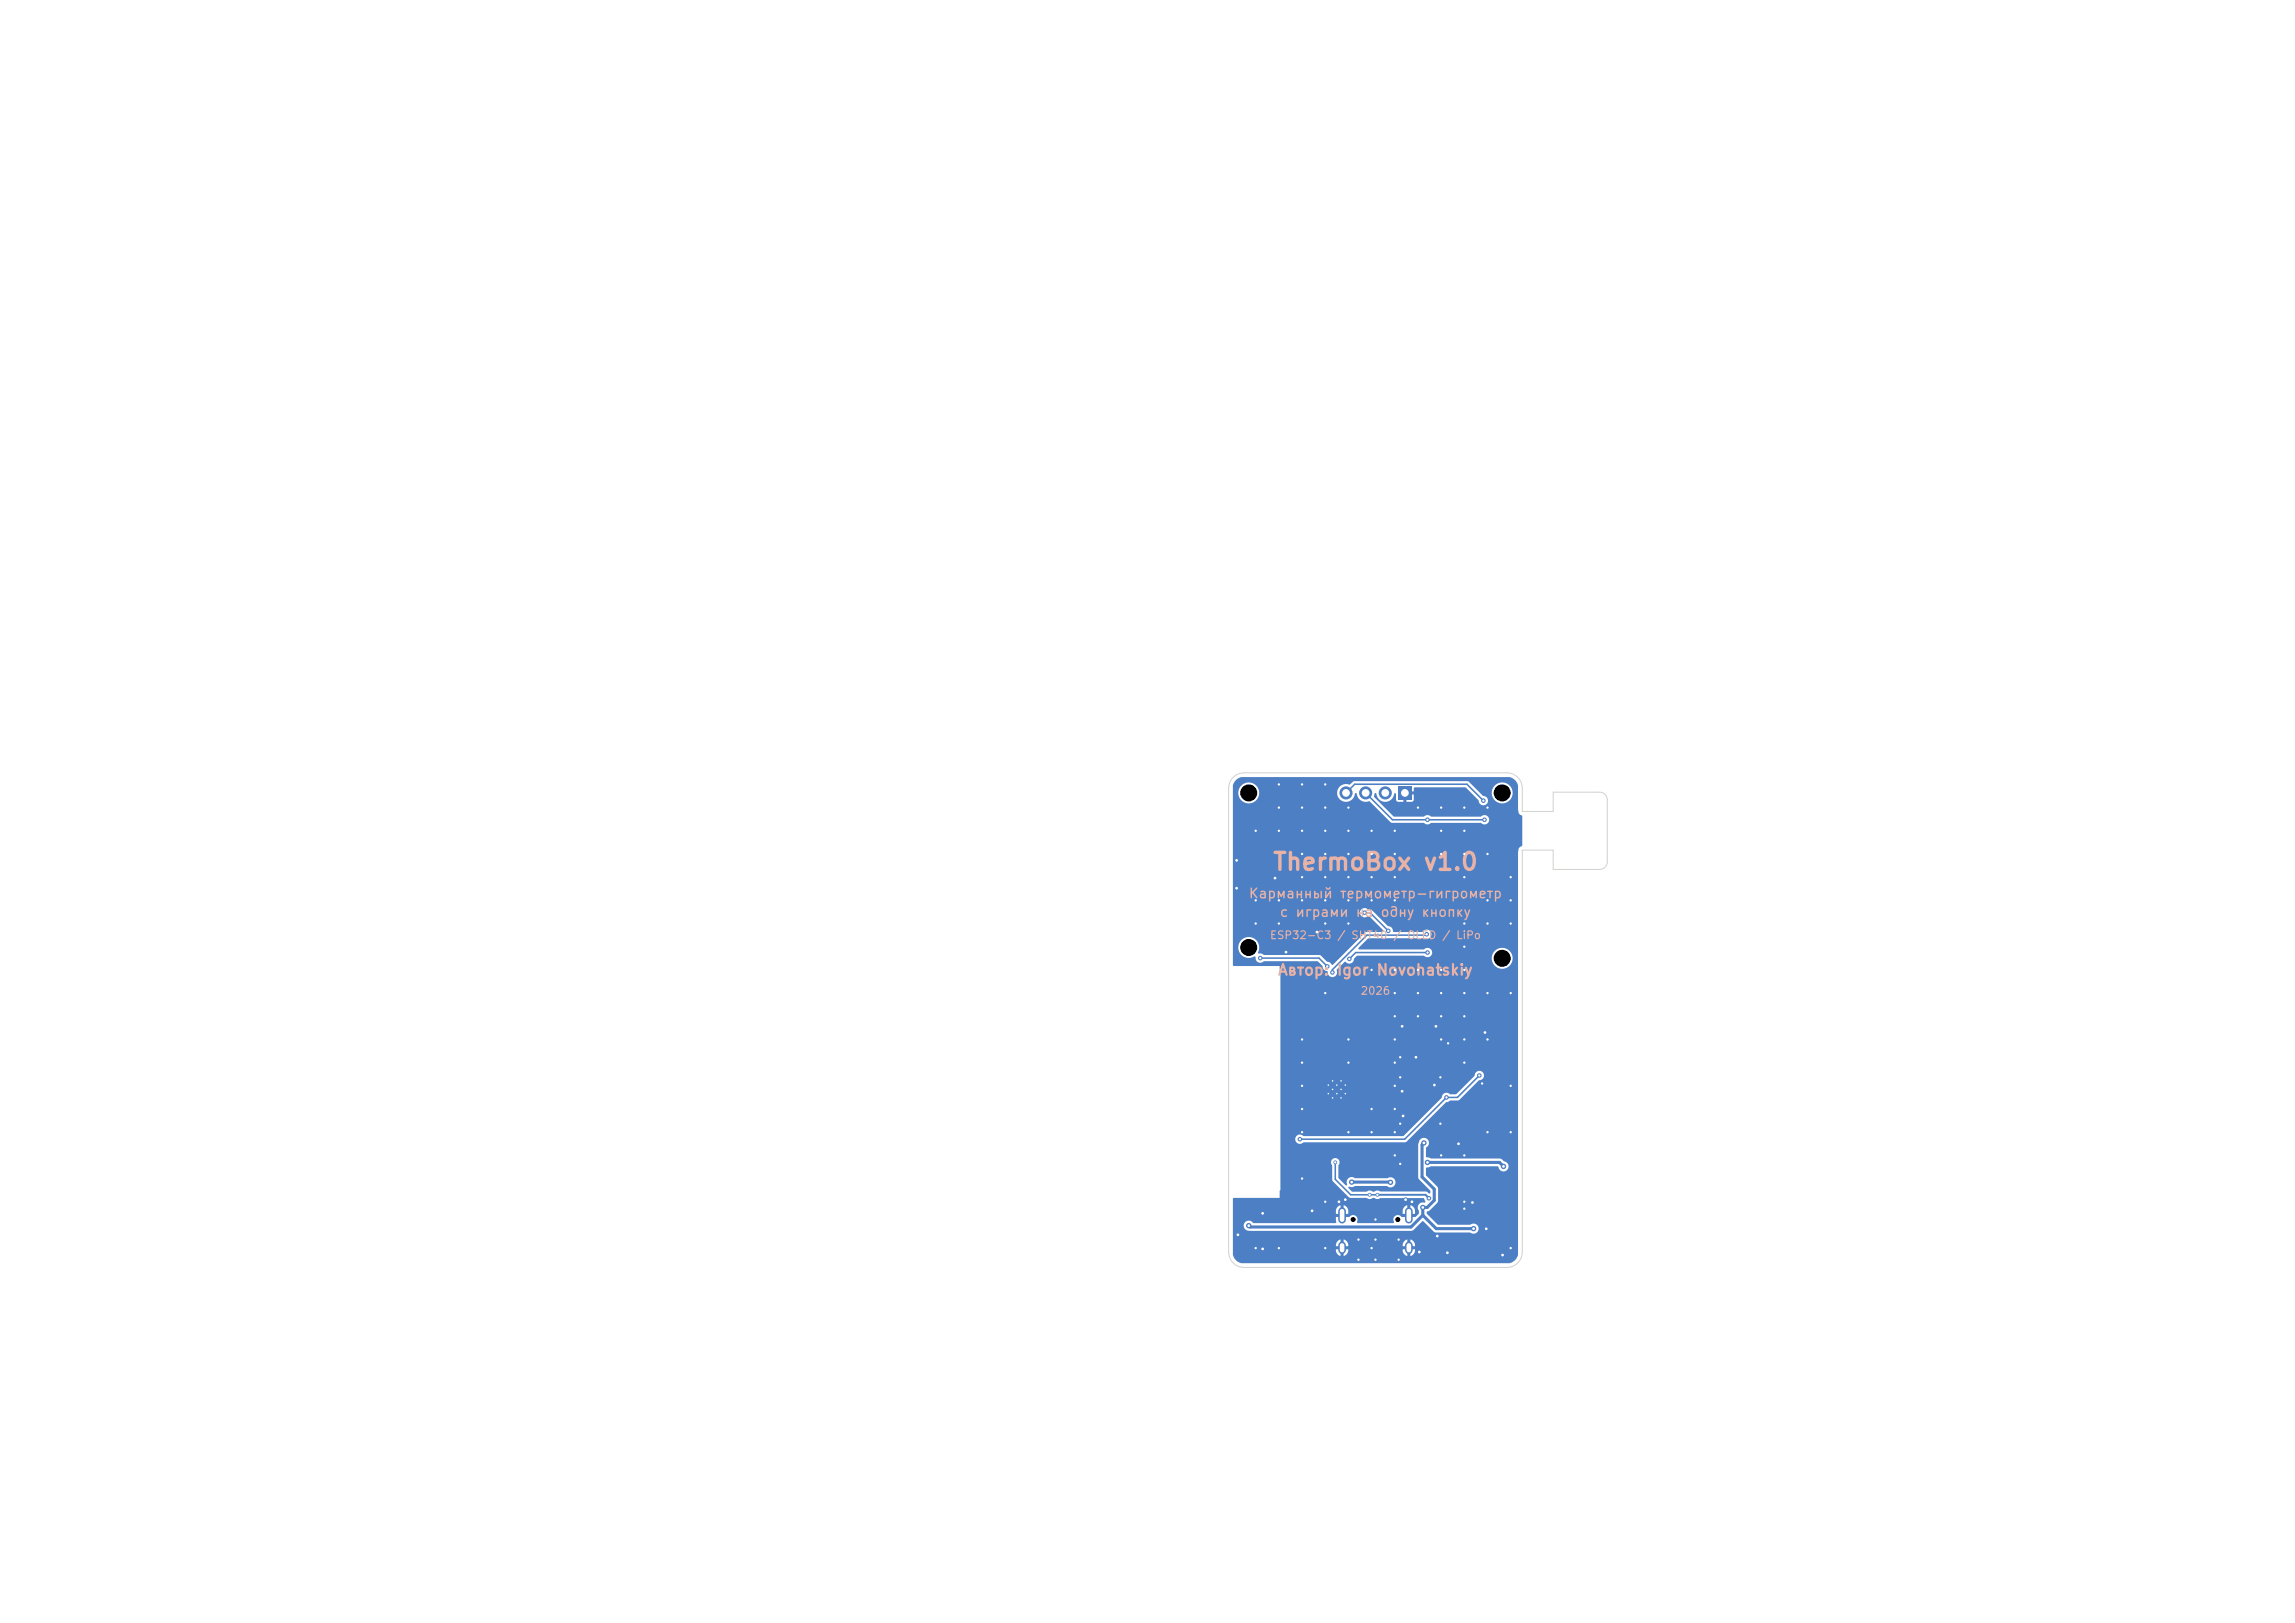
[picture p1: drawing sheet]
<svg xmlns="http://www.w3.org/2000/svg" width="297mm" height="210mm" viewBox="0 0 297 210" stroke-linecap="round" stroke-linejoin="round" font-family="sans-serif">
<defs><g id="words">
<text font-size="2.2" fill="#e8b2a7" x="164.6" y="113.2">ThermoBox v1.0</text>
<text font-size="1.4" fill="#e8b2a7" x="165.3" y="126.6">Автор: Igor Novohatskiy</text>
<g font-size="1.3" fill="#e8b2a7">
<text x="161.5" y="116.5">Карманный термометр-гигрометр</text>
<text x="165.5" y="118.9">с играми на одну кнопку</text>
</g>
<g font-size="1" fill="#e8b2a7">
<text x="164.3" y="121.8">ESP32-C3 / SHT40 / OLED / LiPo</text>
<text x="176" y="129">2026</text>
</g>
</g></defs>
<g fill="#4d7fc4">
<path d="M181 101.8h1.7v1.7h-1.7z"/>
<circle cx="179.3" cy="102.6" r=".85"/>
<circle cx="176.7" cy="102.6" r=".85"/>
<circle cx="174.2" cy="102.6" r=".85"/>
</g>
<path d="M173.7 156.7v1.1M182.3 156.7v1.1M173.7 161.2v.6M182.3 161.2v.6" fill="none" stroke="#4d7fc4" stroke-width="1"/>
<g fill="#4d7fc4">
<circle cx="172.5" cy="139.9" r=".3"/>
<circle cx="173.6" cy="139.9" r=".3"/>
<circle cx="171.9" cy="140.4" r=".3"/>
<circle cx="173" cy="140.4" r=".3"/>
<circle cx="174.1" cy="140.4" r=".3"/>
<circle cx="172.5" cy="141" r=".3"/>
<circle cx="173.6" cy="141" r=".3"/>
<circle cx="171.9" cy="141.5" r=".3"/>
<circle cx="173" cy="141.5" r=".3"/>
<circle cx="174.1" cy="141.5" r=".3"/>
<circle cx="172.5" cy="142.1" r=".3"/>
<circle cx="173.6" cy="142.1" r=".3"/>
<circle cx="184.1" cy="156.2" r=".35"/>
<circle cx="161.6" cy="158.6" r=".35"/>
<circle cx="190.7" cy="159" r=".35"/>
<circle cx="184.3" cy="147.9" r=".35"/>
<circle cx="192.3" cy="159" r=".3"/>
<circle cx="195.5" cy="128.5" r=".3"/>
<circle cx="195.5" cy="119.5" r=".3"/>
<circle cx="163.4" cy="161.6" r=".3"/>
<circle cx="177.5" cy="143.5" r=".3"/>
<circle cx="174.5" cy="113.5" r=".3"/>
<circle cx="165.5" cy="107.5" r=".3"/>
<circle cx="174.5" cy="137.5" r=".3"/>
<circle cx="189.5" cy="104.5" r=".3"/>
<circle cx="186.5" cy="149.5" r=".3"/>
<circle cx="192.5" cy="110.5" r=".3"/>
<circle cx="192.5" cy="134.5" r=".3"/>
<circle cx="180.5" cy="149.5" r=".3"/>
<circle cx="180.5" cy="107.5" r=".3"/>
<circle cx="190.6" cy="155.6" r=".3"/>
<circle cx="185.6" cy="140.4" r=".3"/>
<circle cx="168.5" cy="113.5" r=".3"/>
<circle cx="180.5" cy="113.5" r=".3"/>
<circle cx="186.4" cy="139.4" r=".3"/>
<circle cx="170.4" cy="120.6" r=".3"/>
<circle cx="181" cy="160.4" r=".3"/>
<circle cx="171.5" cy="155.5" r=".3"/>
<circle cx="189.5" cy="113.5" r=".3"/>
<circle cx="171.5" cy="101.5" r=".3"/>
<circle cx="181.2" cy="136.8" r=".3"/>
<circle cx="186.5" cy="125.5" r=".3"/>
<circle cx="189.5" cy="131.5" r=".3"/>
<circle cx="186.4" cy="145.4" r=".3"/>
<circle cx="194.5" cy="162.4" r=".3"/>
<circle cx="180.5" cy="116.5" r=".3"/>
<circle cx="186.5" cy="104.5" r=".3"/>
<circle cx="181.5" cy="141.2" r=".3"/>
<circle cx="189.5" cy="122.5" r=".3"/>
<circle cx="189.5" cy="128.5" r=".3"/>
<circle cx="189.5" cy="155.5" r=".3"/>
<circle cx="168.5" cy="140.5" r=".3"/>
<circle cx="189.5" cy="134.5" r=".3"/>
<circle cx="192.5" cy="146.5" r=".3"/>
<circle cx="178" cy="163" r=".3"/>
<circle cx="180.5" cy="134.5" r=".3"/>
<circle cx="195.5" cy="116.5" r=".3"/>
<circle cx="183.7" cy="162" r=".3"/>
<circle cx="177.5" cy="107.5" r=".3"/>
<circle cx="175.8" cy="160.4" r=".3"/>
<circle cx="192.5" cy="128.5" r=".3"/>
<circle cx="177.5" cy="125.5" r=".3"/>
<circle cx="186.5" cy="107.5" r=".3"/>
<circle cx="183.5" cy="131.5" r=".3"/>
<circle cx="183.5" cy="104.5" r=".3"/>
<circle cx="168.5" cy="116.5" r=".3"/>
<circle cx="166.4" cy="123.2" r=".3"/>
<circle cx="162.5" cy="116.5" r=".3"/>
<circle cx="191.8" cy="140.2" r=".3"/>
<circle cx="163.4" cy="157" r=".3"/>
<circle cx="171.5" cy="113.5" r=".3"/>
<circle cx="192.5" cy="104.5" r=".3"/>
<circle cx="186.5" cy="128.5" r=".3"/>
<circle cx="171.5" cy="110.5" r=".3"/>
<circle cx="174.5" cy="104.5" r=".3"/>
<circle cx="173.3" cy="155.5" r=".3"/>
<circle cx="165.5" cy="104.5" r=".3"/>
<circle cx="189.5" cy="137.5" r=".3"/>
<circle cx="160" cy="114.9" r=".3"/>
<circle cx="182.7" cy="155.5" r=".3"/>
<circle cx="168.5" cy="110.5" r=".3"/>
<circle cx="181.2" cy="145.4" r=".3"/>
<circle cx="175.8" cy="163" r=".3"/>
<circle cx="168.5" cy="152.5" r=".3"/>
<circle cx="171.5" cy="128.5" r=".3"/>
<circle cx="177.5" cy="146.5" r=".3"/>
<circle cx="187.3" cy="162.1" r=".3"/>
<circle cx="183.2" cy="136.8" r=".3"/>
<circle cx="165.5" cy="101.5" r=".3"/>
<circle cx="195.5" cy="146.5" r=".3"/>
<circle cx="177.5" cy="113.5" r=".3"/>
<circle cx="183.5" cy="125.5" r=".3"/>
<circle cx="165.5" cy="161.5" r=".3"/>
<circle cx="186.5" cy="110.5" r=".3"/>
<circle cx="165" cy="113.6" r=".3"/>
<circle cx="160" cy="111.3" r=".3"/>
<circle cx="171.5" cy="119.5" r=".3"/>
<circle cx="195.5" cy="113.5" r=".3"/>
<circle cx="168.5" cy="143.5" r=".3"/>
<circle cx="180.5" cy="110.5" r=".3"/>
<circle cx="168.5" cy="137.5" r=".3"/>
<circle cx="174.5" cy="107.5" r=".3"/>
<circle cx="180.5" cy="146.5" r=".3"/>
<circle cx="165.5" cy="116.5" r=".3"/>
<circle cx="174.5" cy="119.5" r=".3"/>
<circle cx="181.2" cy="139.4" r=".3"/>
<circle cx="171.5" cy="104.5" r=".3"/>
<circle cx="162.5" cy="107.5" r=".3"/>
<circle cx="162.5" cy="119.5" r=".3"/>
<circle cx="180.5" cy="140.5" r=".3"/>
<circle cx="168.5" cy="107.5" r=".3"/>
<circle cx="185.8" cy="132.8" r=".3"/>
<circle cx="186.5" cy="134.5" r=".3"/>
<circle cx="187.4" cy="135" r=".3"/>
<circle cx="171.5" cy="161.5" r=".3"/>
<circle cx="180.5" cy="125.5" r=".3"/>
<circle cx="192.5" cy="116.5" r=".3"/>
<circle cx="195.5" cy="140.5" r=".3"/>
<circle cx="189.5" cy="110.5" r=".3"/>
<circle cx="180.5" cy="131.5" r=".3"/>
<circle cx="168.5" cy="101.5" r=".3"/>
<circle cx="181.5" cy="132.8" r=".3"/>
<circle cx="192.5" cy="119.5" r=".3"/>
<circle cx="186" cy="159.9" r=".3"/>
<circle cx="188.8" cy="148" r=".3"/>
<circle cx="174.1" cy="155.2" r=".3"/>
<circle cx="177.5" cy="161.5" r=".3"/>
<circle cx="181" cy="163" r=".3"/>
<circle cx="189.5" cy="107.5" r=".3"/>
<circle cx="171.5" cy="107.5" r=".3"/>
<circle cx="189.5" cy="149.5" r=".3"/>
<circle cx="189.5" cy="119.5" r=".3"/>
<circle cx="177.5" cy="110.5" r=".3"/>
<circle cx="160.2" cy="159.8" r=".3"/>
<circle cx="189.5" cy="125.5" r=".3"/>
<circle cx="174.5" cy="110.5" r=".3"/>
<circle cx="174.5" cy="146.5" r=".3"/>
<circle cx="168.5" cy="134.5" r=".3"/>
<circle cx="177.5" cy="116.5" r=".3"/>
<circle cx="178" cy="157.8" r=".3"/>
<circle cx="178" cy="160.4" r=".3"/>
<circle cx="180.5" cy="137.5" r=".3"/>
<circle cx="168.5" cy="104.5" r=".3"/>
<circle cx="174.5" cy="134.5" r=".3"/>
<circle cx="169.8" cy="156.7" r=".3"/>
<circle cx="195.5" cy="161.5" r=".3"/>
<circle cx="162.5" cy="161.5" r=".3"/>
<circle cx="171.5" cy="116.5" r=".3"/>
<circle cx="180.5" cy="143.5" r=".3"/>
<circle cx="165.5" cy="119.5" r=".3"/>
<circle cx="189.5" cy="156.4" r=".3"/>
<circle cx="181.9" cy="155.2" r=".3"/>
<circle cx="174.5" cy="116.5" r=".3"/>
<circle cx="180.5" cy="128.5" r=".3"/>
<circle cx="183.5" cy="128.5" r=".3"/>
<circle cx="186.5" cy="131.5" r=".3"/>
<circle cx="192.2" cy="133.6" r=".3"/>
<circle cx="168.5" cy="146.5" r=".3"/>
<circle cx="181.2" cy="150.6" r=".3"/>
<circle cx="181.6" cy="144.4" r=".3"/>
<circle cx="191.4" cy="139.2" r=".3"/>
<circle cx="187.2" cy="142" r=".3"/>
<circle cx="168.2" cy="147.4" r=".3"/>
<circle cx="176.6" cy="118.1" r=".3"/>
<circle cx="179.7" cy="120.5" r=".3"/>
<circle cx="184.7" cy="106.1" r=".3"/>
<circle cx="192.1" cy="106.1" r=".3"/>
<circle cx="174.6" cy="124.1" r=".3"/>
<circle cx="184.7" cy="123.3" r=".3"/>
<circle cx="184.6" cy="120.9" r=".3"/>
<circle cx="192" cy="103.6" r=".3"/>
<circle cx="172.4" cy="125.8" r=".3"/>
<circle cx="177.3" cy="154.6" r=".25"/>
<circle cx="172.8" cy="150.4" r=".25"/>
<circle cx="184.9" cy="155" r=".3"/>
<circle cx="178.3" cy="154.6" r=".25"/>
<circle cx="163.1" cy="124" r=".3"/>
<circle cx="171.8" cy="125" r=".3"/>
<circle cx="174.9" cy="153" r=".35"/>
<circle cx="179.9" cy="153" r=".35"/>
<circle cx="194.6" cy="150.9" r=".35"/>
<circle cx="184.7" cy="150.4" r=".35"/>
</g>
<path d="M174.9 153h5M184.1 157.2l-1.5 1.6h-20.8l-.2-.2M184.1 157.2l1.8 1.8h4.8M184.3 147.9l-.3 .2v4.2l1.6 1.6v1.4l-.9 .9h-.6v1M184.7 150.4h9.4l.5 .5" fill="none" stroke="#4d7fc4" stroke-width=".4"/>
<path d="M174.2 102.6l1.1-1.1h14.5l2.2 2.1M176.6 118.1h.7l2.4 2.4M176.7 102.6l3.5 3.5h11.9M163.1 124h7.6l1.1 1M184.6 120.9l-.1 .1h-7.6l-4.5 4.5v.3M184.7 123.3h-9.3l-.8 .8M191.4 139.2l-2.8 2.8h-1.4l-5.4 5.4h-13.6M172.8 150.4v2.2l2 2h3.5" fill="none" stroke="#4d7fc4" stroke-width=".2"/>
<path d="M178.3 154.6h6.2l.4 .4" fill="none" stroke="#4d7fc4" stroke-width=".25"/>
<path d="M159.9 101l.3-.3 .4-.2 34.8 .1a1.47 1.47 0 0 1 1.1 1v.9h-.7a1.35 1.35 0 0 0-2.1-1.1 1.35 1.35 0 0 0 0 2.4 1.35 1.35 0 0 0 2.1-1.1v-.2h.7v2.3a.66 .66 0 0 0 .5 .7v.5h-4.3v-.2a.65 .65 0 0 0-1.1-.1h-6.4a.69 .69 0 0 0-1 0h-3.8l-2.6-2.6 .1-.5h.2a1.18 1.18 0 0 0 1.2 1.1 1.18 1.18 0 0 0 1.2-1h.1l.1 .8 .1 .2 .8 .1v-.7h.4v.7h.7l.3-.3v-.7h-.7v-.4h.7v-.5h.1h6.5l1.7 1.6a.63 .63 0 0 0 .6 .7 .63 .63 0 0 0 .7-.6 .63 .63 0 0 0-.7-.6l-1.8-1.8-.2-.1h-14.6l-.6 .4a1.18 1.18 0 0 0-1.7 1h-10l-.1-.2a1.35 1.35 0 0 0-2.2-.7 1.35 1.35 0 0 0 .4 2.3 1.35 1.35 0 0 0 1.9-1.4h10a1.16 1.16 0 0 0 1.1 1.3 1.16 1.16 0 0 0 1.3-1.2h.1l.1 .1a1.18 1.18 0 0 0 1.6 1l2.8 2.7 4.3 .1a.69 .69 0 0 0 .9 0h6.4a.62 .62 0 0 0 .8 .1 .62 .62 0 0 0 .3-.6h4.3v3.4l-.1 .1a.67 .67 0 0 0-.4 .7v13.7h-.7a1.35 1.35 0 0 0-1-1.2 1.35 1.35 0 0 0-1.5 .5h-8v-.2a.64 .64 0 0 0-1.1-.1h-8.3l-.1-.2 1.3-1.3h7.2a.63 .63 0 0 0 .9-.2 .63 .63 0 0 0-.3-.9 .63 .63 0 0 0-.9 .3h-3.7a.82 .82 0 0 0-.6-.7l-.1-.1-2-2-.5-.1a.63 .63 0 0 0-.9 0 .63 .63 0 0 0 0 .9 .63 .63 0 0 0 .9-.1l1.9 1.9v.1l-.1 .1h-2.1l-.2 .1-4.1 4.1h-.1a.8 .8 0 0 0-.7-.4l-.8-.7-.2-.1h-7.1l-.3-.2-.5-.1a1.6 1.6 0 0 0-.3-1.7 1.36 1.36 0 0 0-1.9 .1 1.36 1.36 0 0 0 0 1.8 1.36 1.36 0 0 0 1.8 .2l.1 .1a.64 .64 0 0 0 .3 .7 .64 .64 0 0 0 .8-.1h6.9l.6 .6a.75 .75 0 0 0 .7 .7 .62 .62 0 0 0 .7 .7 .62 .62 0 0 0 .5-.8v-.1l1-1.1a.77 .77 0 0 0 1.1 .1l.2-.5 .4-.3h8.6a.62 .62 0 0 0 .7 .1 .62 .62 0 0 0 .3-.6h8a1.35 1.35 0 0 0 .8 2.1 1.35 1.35 0 0 0 1.7-1.4h.7v15.2h-4.5v-.2a.63 .63 0 0 0-.7-.3 .63 .63 0 0 0-.5 .6l-2.3 2.4h-.8a.66 .66 0 0 0-.7-.2 .66 .66 0 0 0-.4 .7l-5 4.9h-12.9a.63 .63 0 0 0-.9 0 .63 .63 0 0 0 0 .9 .63 .63 0 0 0 .9-.1h13.2l5.2-5.2 .6-.2h1l.2-.1 2.5-2.5a.69 .69 0 0 0 .6-.7h4.5v11.9h-1.3v-.1a.72 .72 0 0 0-.6-.7l-.5-.3h-8.9l-.6-.2-.1-1.1a.69 .69 0 0 0 .4-.9 .69 .69 0 0 0-.8-.4 .93 .93 0 0 0-.6 .8v4.3l.1 .2 1.5 1.5v.3h-.2l-.4-.2h-5.9a1.06 1.06 0 0 0-.9 0h-.1a.62 .62 0 0 0-.8 0h-1.8l-.5-.6 .1-.1 .4 .1 .4-.1h4.1a.66 .66 0 0 0 .9-.1 .66 .66 0 0 0 0-.9 .66 .66 0 0 0-.9 0h-4.1a.71 .71 0 0 0-.9 0 .71 .71 0 0 0-.2 .8l-.2 .1-.9-1v-1.6a.57 .57 0 0 0 0-.8 .57 .57 0 0 0-.8 0 .57 .57 0 0 0 0 .8v2l2.2 2.1 .1 .1h2.1a.68 .68 0 0 0 .9 0h.1a.64 .64 0 0 0 .8 0h5.6l.3 .4-.1 .2a.69 .69 0 0 0-.8 .3 .69 .69 0 0 0 0 .8v.4l-.4 .4h-.6v-.4h.5v-.6l-.3-.4-.3-.2v.6l-.1-.1-.3 .1v-.6a.89 .89 0 0 0-.6 1.2h.5v.4h-.6l-.2-.2a.61 .61 0 0 0-.7 .1 .61 .61 0 0 0-.1 .8l-.1 .1h-4.6l-.1-.2a.59 .59 0 0 0-.1-.8 .59 .59 0 0 0-.9 .2h-.6v-.4h.5v-.6l-.3-.4-.3-.2v.6l-.2-.1-.2 .1v-.6a.79 .79 0 0 0-.6 .7v.5h.5v.4h-.5v.6l-.1 .2h-10.6a.68 .68 0 0 0-1.2 0 .68 .68 0 0 0 .7 1h21l.2-.1 1.3-1.2 1.4 1.4 .2 .1h4.4a.67 .67 0 0 0 1-.1 .67 .67 0 0 0 0-.9 .67 .67 0 0 0-1 0h-4.1l-1.5-1.4 .1-.3 .3-.2 1.1-1.1v-1.7l-.1-.2-1.4-1.5-.1-1 .7-.2 8.7 .1a.67 .67 0 0 0 .6 .6 .67 .67 0 0 0 .7-.6h1.3v10.1h-13.4l-.2-.5-.4-.2v.5h-.1h-.3v-.5l-.4 .2-.2 .5h-7l-.2-.5-.4-.2v.5h-.2h-.2l-.1-.5a.81 .81 0 0 0-.5 .9h.5v.3h-.5v.2a.79 .79 0 0 0 .6 .7v-.5h.1h.3v.5l.4-.2 .2-.7h-.5v-.3h.5v-.2h7v.2h.5v.3h-.5a.8 .8 0 0 0 .6 .9v-.5h.2h.2v.5l.4-.2 .2-.7h-.5v-.3h.5v-.2h13.4l-.1 1.3a1.48 1.48 0 0 1-1 1.1l-34.8-.1a1.47 1.47 0 0 1-1-1v-7.3l.1-.1h5.9v-.9l.1-.1v-28l-.1-.1v-.9h-5.9l-.1-.1v-23.3z" fill="#4d7fc4"/>
<path d="M159.6 100.6a2 2 0 0 1 1.4-.6h34a2 2 0 0 1 2 2v3h4v-2.5h6a1 1 0 0 1 1 1v8a1 1 0 0 1-1 1h-6v-2.5h-4v52a2 2 0 0 1-2 2h-34a2 2 0 0 1-2-2v-60a2 2 0 0 1 .6-1.4z" fill="none" stroke="#d0d2cd" stroke-width=".13"/>
<g fill="#fff">
<circle cx="184.1" cy="156.2" r=".17"/>
<circle cx="161.6" cy="158.6" r=".17"/>
<circle cx="190.7" cy="159" r=".17"/>
<circle cx="184.3" cy="147.9" r=".17"/>
<circle cx="192.3" cy="159" r=".17"/>
<circle cx="195.5" cy="128.5" r=".15"/>
<circle cx="195.5" cy="119.5" r=".15"/>
<circle cx="163.4" cy="161.6" r=".18"/>
<circle cx="177.5" cy="143.5" r=".15"/>
<circle cx="174.5" cy="113.5" r=".15"/>
<circle cx="165.5" cy="107.5" r=".15"/>
<circle cx="174.5" cy="137.5" r=".15"/>
<circle cx="189.5" cy="104.5" r=".15"/>
<circle cx="186.5" cy="149.5" r=".15"/>
<circle cx="192.5" cy="110.5" r=".15"/>
<circle cx="192.5" cy="134.5" r=".15"/>
<circle cx="180.5" cy="149.5" r=".15"/>
<circle cx="180.5" cy="107.5" r=".15"/>
<circle cx="190.6" cy="155.6" r=".17"/>
<circle cx="185.6" cy="140.4" r=".17"/>
<circle cx="168.5" cy="113.5" r=".15"/>
<circle cx="180.5" cy="113.5" r=".15"/>
<circle cx="186.4" cy="139.4" r=".15"/>
<circle cx="170.4" cy="120.6" r=".17"/>
<circle cx="181" cy="160.4" r=".15"/>
<circle cx="171.5" cy="155.5" r=".15"/>
<circle cx="189.5" cy="113.5" r=".15"/>
<circle cx="171.5" cy="101.5" r=".15"/>
<circle cx="181.2" cy="136.8" r=".15"/>
<circle cx="186.5" cy="125.5" r=".15"/>
<circle cx="189.5" cy="131.5" r=".15"/>
<circle cx="186.4" cy="145.4" r=".15"/>
<circle cx="194.5" cy="162.4" r=".17"/>
<circle cx="180.5" cy="116.5" r=".15"/>
<circle cx="186.5" cy="104.5" r=".15"/>
<circle cx="181.5" cy="141.2" r=".17"/>
<circle cx="189.5" cy="122.5" r=".15"/>
<circle cx="189.5" cy="128.5" r=".15"/>
<circle cx="189.5" cy="155.5" r=".15"/>
<circle cx="168.5" cy="140.5" r=".15"/>
<circle cx="189.5" cy="134.5" r=".15"/>
<circle cx="192.5" cy="146.5" r=".15"/>
<circle cx="178" cy="163" r=".15"/>
<circle cx="180.5" cy="134.5" r=".15"/>
<circle cx="195.5" cy="116.5" r=".15"/>
<circle cx="183.7" cy="162" r=".17"/>
<circle cx="177.5" cy="107.5" r=".15"/>
<circle cx="175.8" cy="160.4" r=".15"/>
<circle cx="192.5" cy="128.5" r=".15"/>
<circle cx="177.5" cy="125.5" r=".15"/>
<circle cx="186.5" cy="107.5" r=".15"/>
<circle cx="183.5" cy="131.5" r=".15"/>
<circle cx="183.5" cy="104.5" r=".15"/>
<circle cx="168.5" cy="116.5" r=".15"/>
<circle cx="166.4" cy="123.2" r=".18"/>
<circle cx="162.5" cy="116.5" r=".15"/>
<circle cx="191.8" cy="140.2" r=".15"/>
<circle cx="163.4" cy="157" r=".17"/>
<circle cx="171.5" cy="113.5" r=".15"/>
<circle cx="192.5" cy="104.5" r=".15"/>
<circle cx="186.5" cy="128.5" r=".15"/>
<circle cx="171.5" cy="110.5" r=".15"/>
<circle cx="174.5" cy="104.5" r=".15"/>
<circle cx="173.3" cy="155.5" r=".17"/>
<circle cx="165.5" cy="104.5" r=".15"/>
<circle cx="189.5" cy="137.5" r=".15"/>
<circle cx="160" cy="114.9" r=".17"/>
<circle cx="182.7" cy="155.5" r=".18"/>
<circle cx="168.5" cy="110.5" r=".15"/>
<circle cx="181.2" cy="145.4" r=".15"/>
<circle cx="175.8" cy="163" r=".15"/>
<circle cx="168.5" cy="152.5" r=".15"/>
<circle cx="171.5" cy="128.5" r=".15"/>
<circle cx="177.5" cy="146.5" r=".15"/>
<circle cx="187.3" cy="162.1" r=".17"/>
<circle cx="183.2" cy="136.8" r=".17"/>
<circle cx="165.5" cy="101.5" r=".15"/>
<circle cx="195.5" cy="146.5" r=".15"/>
<circle cx="177.5" cy="113.5" r=".15"/>
<circle cx="183.5" cy="125.5" r=".15"/>
<circle cx="165.5" cy="161.5" r=".15"/>
<circle cx="186.5" cy="110.5" r=".15"/>
<circle cx="165" cy="113.6" r=".17"/>
<circle cx="160" cy="111.3" r=".18"/>
<circle cx="171.5" cy="119.5" r=".15"/>
<circle cx="195.5" cy="113.5" r=".15"/>
<circle cx="168.5" cy="143.5" r=".15"/>
<circle cx="180.5" cy="110.5" r=".15"/>
<circle cx="168.5" cy="137.5" r=".15"/>
<circle cx="174.5" cy="107.5" r=".15"/>
<circle cx="180.5" cy="146.5" r=".15"/>
<circle cx="165.5" cy="116.5" r=".15"/>
<circle cx="174.5" cy="119.5" r=".15"/>
<circle cx="181.2" cy="139.4" r=".15"/>
<circle cx="171.5" cy="104.5" r=".15"/>
<circle cx="162.5" cy="107.5" r=".15"/>
<circle cx="162.5" cy="119.5" r=".15"/>
<circle cx="180.5" cy="140.5" r=".15"/>
<circle cx="168.5" cy="107.5" r=".15"/>
<circle cx="185.8" cy="132.8" r=".17"/>
<circle cx="186.5" cy="134.5" r=".15"/>
<circle cx="187.4" cy="135" r=".15"/>
<circle cx="171.5" cy="161.5" r=".15"/>
<circle cx="180.5" cy="125.5" r=".15"/>
<circle cx="192.5" cy="116.5" r=".15"/>
<circle cx="195.5" cy="140.5" r=".15"/>
<circle cx="189.5" cy="110.5" r=".15"/>
<circle cx="180.5" cy="131.5" r=".15"/>
<circle cx="168.5" cy="101.5" r=".15"/>
<circle cx="181.5" cy="132.8" r=".17"/>
<circle cx="192.5" cy="119.5" r=".15"/>
<circle cx="186" cy="159.9" r=".17"/>
<circle cx="188.8" cy="148" r=".17"/>
<circle cx="174.1" cy="155.2" r=".17"/>
<circle cx="177.5" cy="161.5" r=".15"/>
<circle cx="181" cy="163" r=".15"/>
<circle cx="189.5" cy="107.5" r=".15"/>
<circle cx="171.5" cy="107.5" r=".15"/>
<circle cx="189.5" cy="149.5" r=".15"/>
<circle cx="189.5" cy="119.5" r=".15"/>
<circle cx="177.5" cy="110.5" r=".15"/>
<circle cx="160.2" cy="159.8" r=".18"/>
<circle cx="189.5" cy="125.5" r=".15"/>
<circle cx="174.5" cy="110.5" r=".15"/>
<circle cx="174.5" cy="146.5" r=".15"/>
<circle cx="168.5" cy="134.5" r=".15"/>
<circle cx="177.5" cy="116.5" r=".15"/>
<circle cx="178" cy="157.8" r=".15"/>
<circle cx="178" cy="160.4" r=".15"/>
<circle cx="180.5" cy="137.5" r=".15"/>
<circle cx="168.5" cy="104.5" r=".15"/>
<circle cx="174.5" cy="134.5" r=".15"/>
<circle cx="169.8" cy="156.7" r=".17"/>
<circle cx="195.5" cy="161.5" r=".15"/>
<circle cx="162.5" cy="161.5" r=".15"/>
<circle cx="171.5" cy="116.5" r=".15"/>
<circle cx="180.5" cy="143.5" r=".15"/>
<circle cx="165.5" cy="119.5" r=".15"/>
<circle cx="189.5" cy="156.4" r=".15"/>
<circle cx="181.9" cy="155.2" r=".18"/>
<circle cx="174.5" cy="116.5" r=".15"/>
<circle cx="180.5" cy="128.5" r=".15"/>
<circle cx="183.5" cy="128.5" r=".15"/>
<circle cx="186.5" cy="131.5" r=".15"/>
<circle cx="192.2" cy="133.6" r=".17"/>
<circle cx="168.5" cy="146.5" r=".15"/>
<circle cx="181.2" cy="150.6" r=".15"/>
<circle cx="181.6" cy="144.4" r=".17"/>
<circle cx="191.4" cy="139.2" r=".15"/>
<circle cx="187.2" cy="142" r=".15"/>
<circle cx="168.2" cy="147.4" r=".15"/>
<circle cx="176.6" cy="118.1" r=".15"/>
<circle cx="179.7" cy="120.5" r=".15"/>
<circle cx="184.7" cy="106.1" r=".15"/>
<circle cx="192.1" cy="106.1" r=".15"/>
<circle cx="174.6" cy="124.1" r=".15"/>
<circle cx="184.7" cy="123.3" r=".15"/>
<circle cx="184.6" cy="120.9" r=".15"/>
<circle cx="192" cy="103.6" r=".15"/>
<circle cx="172.4" cy="125.8" r=".15"/>
<circle cx="177.3" cy="154.6" r=".15"/>
<circle cx="172.8" cy="150.4" r=".15"/>
<circle cx="184.9" cy="155" r=".15"/>
<circle cx="178.3" cy="154.6" r=".15"/>
<circle cx="163.1" cy="124" r=".15"/>
<circle cx="171.8" cy="125" r=".15"/>
<circle cx="174.9" cy="153" r=".17"/>
<circle cx="179.9" cy="153" r=".18"/>
<circle cx="194.6" cy="150.9" r=".17"/>
<circle cx="184.7" cy="150.4" r=".18"/>
</g>
<circle cx="194.4" cy="102.6" r="1.1" fill="#000"/>
<g fill="#fff">
<circle cx="181.8" cy="102.6" r=".5"/>
<circle cx="179.3" cy="102.6" r=".5"/>
<circle cx="176.7" cy="102.6" r=".5"/>
<circle cx="174.2" cy="102.6" r=".5"/>
</g>
<g fill="#000">
<circle cx="161.6" cy="122.6" r="1.1"/>
<circle cx="194.4" cy="124" r="1.1"/>
<circle cx="175.1" cy="157.8" r=".32"/>
<circle cx="180.9" cy="157.8" r=".33"/>
</g>
<path d="M173.7 156.7v1.1M182.3 156.7v1.1M173.7 161.2v.6M182.3 161.2v.6" fill="none" stroke="#fff" stroke-width=".6"/>
<g fill="#fff">
<circle cx="172.5" cy="139.9" r=".1"/>
<circle cx="173.6" cy="139.9" r=".1"/>
<circle cx="171.9" cy="140.4" r=".1"/>
<circle cx="173" cy="140.4" r=".1"/>
<circle cx="174.1" cy="140.4" r=".1"/>
<circle cx="172.5" cy="141" r=".1"/>
<circle cx="173.6" cy="141" r=".1"/>
<circle cx="171.9" cy="141.5" r=".1"/>
<circle cx="173" cy="141.5" r=".1"/>
<circle cx="174.1" cy="141.5" r=".1"/>
<circle cx="172.5" cy="142.1" r=".1"/>
<circle cx="173.6" cy="142.1" r=".1"/>
</g>
<circle cx="161.6" cy="102.6" r="1.1" fill="#000"/>
<use href="#words"/>
</svg>
